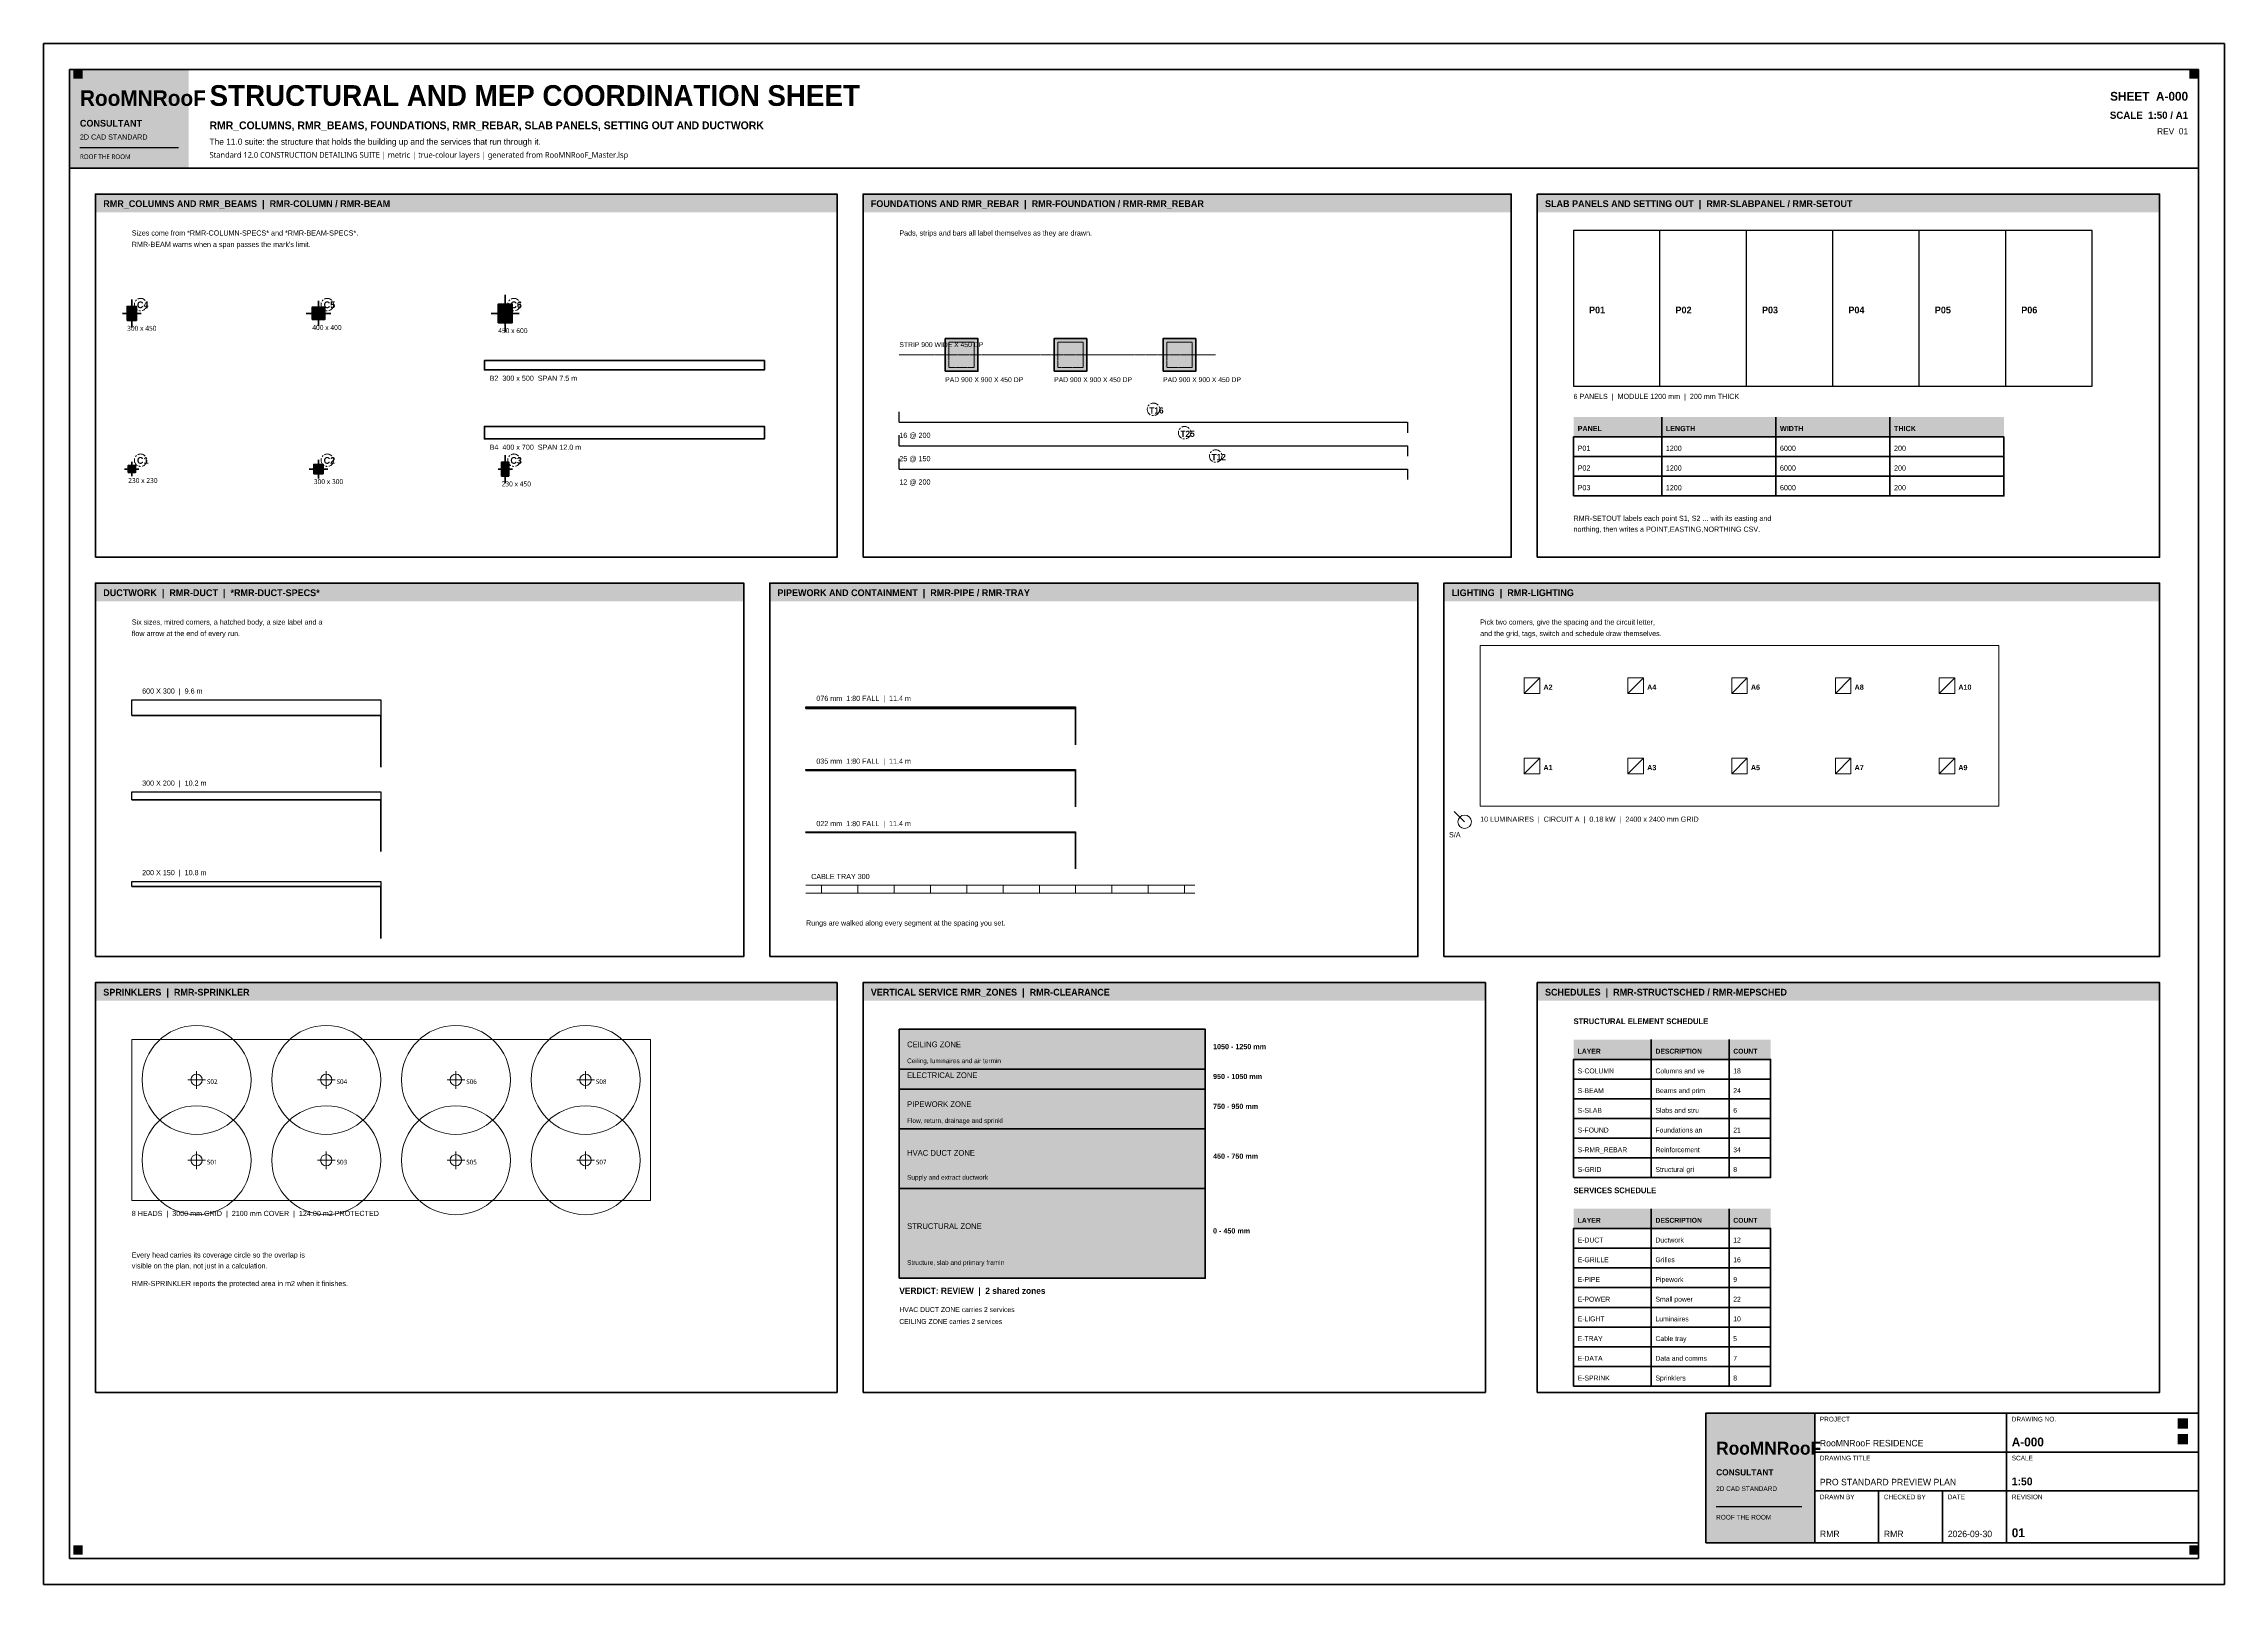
# Model space of a CAD drawing. Header units: millimetres. Extents: x 0 to 841, y 0 to 594.
import ezdxf
from ezdxf.enums import TextEntityAlignment as Align

# ---------------------------------------------------------------- set-up
doc = ezdxf.new("R2010")
doc.units = ezdxf.units.MM
doc.linetypes.add('CENTER', pattern=[5.08, 3.175, -0.635, 0.635, -0.635])
doc.linetypes.add('HIDDEN', pattern=[0.25, 0.125, -0.125])
for name, color, linetype, lineweight, true_color in [('RMR-A-FRAME', 7, 'Continuous', 35, 0x1f2a33), ('RMR-A-GRID', 7, 'CENTER', 9, 0x58707b), ('RMR-A-TEXT', 7, 'Continuous', 13, 0x1f2a33), ('RMR-E-DUCT', 7, 'Continuous', 25, 0x398982), ('RMR-E-LIGHT', 7, 'Continuous', 13, 0xe8c46e), ('RMR-E-PIPE', 7, 'Continuous', 25, 0x2f74b5), ('RMR-E-POWER', 7, 'Continuous', 18, 0xd6a34c), ('RMR-E-SPRINK', 7, 'Continuous', 18, 0xc65d48), ('RMR-E-TRAY', 7, 'Continuous', 18, 0x7c6aa8), ('RMR-M-FILL', 7, 'Continuous', 9, 0xf4eee2), ('RMR-P-ANNO', 7, 'Continuous', 13, 0x2f74b5), ('RMR-PRES-KEY', 7, 'Continuous', 18, 0xd6a34c), ('RMR-PRES-NORTH', 7, 'Continuous', 18, 0x398982), ('RMR-PRES-TITLE', 7, 'Continuous', 25, 0xc65d48), ('RMR-S-BEAM', 7, 'Continuous', 35, 0xd2773a), ('RMR-S-COLUMN', 7, 'Continuous', 50, 0xb84848), ('RMR-S-FOUND', 7, 'Continuous', 35, 0x4e4e5a), ('RMR-S-HIDDEN', 7, 'HIDDEN', 9, 0x737d8c), ('RMR-S-SLAB', 7, 'Continuous', 25, 0x7d86a8)]:
    doc.layers.add(name, color=color, linetype=linetype, lineweight=lineweight, true_color=true_color)
doc.styles.add('RMR-BODY', font='Aptos.ttf')
doc.styles.add('RMR-HEAD', font='Montserrat-SemiBold.ttf', dxfattribs={"width": 0.95})
doc.styles.add('RMR-LABEL', font='Aptos.ttf', dxfattribs={"width": 0.98})
doc.styles.add('RMR-MARK', font='RobotoMono-Regular.ttf', dxfattribs={"width": 0.9})
doc.styles.add('RMR-NOTE', font='Aptos.ttf', dxfattribs={"width": 0.95})
doc.styles.add('RMR-NUMBER', font='Montserrat-SemiBold.ttf', dxfattribs={"width": 0.9})
doc.styles.add('RMR-TITLE', font='Montserrat-SemiBold.ttf', dxfattribs={"width": 0.92})

msp = doc.modelspace()

# ---------------------------------------------------------------- linework, layer by layer
at = {"layer": 'RMR-A-FRAME', "true_color": 0x398982}
msp.add_line((10, 546), (831, 546), dxfattribs=at)
at = {"layer": 'RMR-A-FRAME', "true_color": 0x1f2a33}
for p, q in [((624, 442.4), (624, 450)), ((668, 442.4), (668, 450)), ((712, 442.4), (712, 450)), ((620, 202.4), (620, 210)), ((650, 202.4), (650, 210)), ((620, 137.2), (620, 144.8)), ((650, 137.2), (650, 144.8))]:
    msp.add_line(p, q, dxfattribs=at)
at = {"layer": 'RMR-A-FRAME', "true_color": 0x566874}
for p, q in [((624, 434.8), (624, 442.4)), ((668, 434.8), (668, 442.4)), ((712, 434.8), (712, 442.4)), ((624, 427.2), (624, 434.8)), ((668, 427.2), (668, 434.8)), ((712, 427.2), (712, 434.8)), ((624, 419.6), (624, 427.2)), ((668, 419.6), (668, 427.2)), ((712, 419.6), (712, 427.2)), ((620, 194.8), (620, 202.4)), ((650, 194.8), (650, 202.4)), ((620, 187.2), (620, 194.8)), ((650, 187.2), (650, 194.8)), ((620, 179.6), (620, 187.2)), ((650, 179.6), (650, 187.2)), ((620, 172), (620, 179.6)), ((650, 172), (650, 179.6)), ((620, 164.4), (620, 172)), ((650, 164.4), (650, 172)), ((620, 156.8), (620, 164.4)), ((650, 156.8), (650, 164.4)), ((620, 129.6), (620, 137.2)), ((650, 129.6), (650, 137.2)), ((620, 122), (620, 129.6)), ((650, 122), (650, 129.6)), ((620, 114.4), (620, 122)), ((650, 114.4), (650, 122)), ((620, 106.8), (620, 114.4)), ((650, 106.8), (650, 114.4)), ((620, 99.2), (620, 106.8)), ((650, 99.2), (650, 106.8)), ((620, 91.6), (620, 99.2)), ((650, 91.6), (650, 99.2)), ((620, 84), (620, 91.6)), ((650, 84), (650, 91.6)), ((620, 76.4), (620, 84)), ((650, 76.4), (650, 84))]:
    msp.add_line(p, q, dxfattribs=at)
at = {"layer": 'RMR-A-FRAME', "true_color": 0x1f2a33}
for points in [[(0, 0), (841, 0), (841, 594), (0, 594), (0, 0)], [(641, 16), (831, 16), (831, 66), (641, 66), (641, 16)], [(683, 51), (757, 51), (757, 66), (683, 66), (683, 51)], [(757, 51), (831, 51), (831, 66), (757, 66), (757, 51)], [(683, 36), (757, 36), (757, 51), (683, 51), (683, 36)], [(757, 36), (831, 36), (831, 51), (757, 51), (757, 36)], [(683, 16), (707.667, 16), (707.667, 36), (683, 36), (683, 16)], [(707.667, 16), (732.333, 16), (732.333, 36), (707.667, 36), (707.667, 16)], [(732.333, 16), (757, 16), (757, 36), (732.333, 36), (732.333, 16)], [(757, 16), (831, 16), (831, 36), (757, 36), (757, 16)]]:
    msp.add_lwpolyline(points, dxfattribs=at)
at = {"layer": 'RMR-A-FRAME', "true_color": 0x398982}
msp.add_lwpolyline([(10, 10), (831, 10), (831, 584), (10, 584), (10, 10)], dxfattribs=at)
at = {"layer": 'RMR-A-FRAME', "true_color": 0x566874}
for points in [[(20, 396), (306, 396), (306, 536), (20, 536), (20, 396)], [(316, 396), (566, 396), (566, 536), (316, 536), (316, 396)], [(576, 396), (816, 396), (816, 536), (576, 536), (576, 396)], [(590, 434.8), (756, 434.8), (756, 442.4), (590, 442.4), (590, 434.8)], [(590, 427.2), (756, 427.2), (756, 434.8), (590, 434.8), (590, 427.2)], [(590, 419.6), (756, 419.6), (756, 427.2), (590, 427.2), (590, 419.6)], [(20, 242), (270, 242), (270, 386), (20, 386), (20, 242)], [(280, 242), (530, 242), (530, 386), (280, 386), (280, 242)], [(540, 242), (816, 242), (816, 386), (540, 386), (540, 242)], [(20, 74), (306, 74), (306, 232), (20, 232), (20, 74)], [(316, 74), (556, 74), (556, 232), (316, 232), (316, 74)], [(576, 74), (816, 74), (816, 232), (576, 232), (576, 74)], [(330, 198.64), (448, 198.64), (448, 214), (330, 214), (330, 198.64)], [(590, 194.8), (666, 194.8), (666, 202.4), (590, 202.4), (590, 194.8)], [(330, 190.96), (448, 190.96), (448, 198.64), (330, 198.64), (330, 190.96)], [(590, 187.2), (666, 187.2), (666, 194.8), (590, 194.8), (590, 187.2)], [(330, 175.6), (448, 175.6), (448, 190.96), (330, 190.96), (330, 175.6)], [(590, 179.6), (666, 179.6), (666, 187.2), (590, 187.2), (590, 179.6)], [(590, 172), (666, 172), (666, 179.6), (590, 179.6), (590, 172)], [(330, 152.56), (448, 152.56), (448, 175.6), (330, 175.6), (330, 152.56)], [(590, 164.4), (666, 164.4), (666, 172), (590, 172), (590, 164.4)], [(590, 156.8), (666, 156.8), (666, 164.4), (590, 164.4), (590, 156.8)], [(330, 118), (448, 118), (448, 152.56), (330, 152.56), (330, 118)], [(590, 129.6), (666, 129.6), (666, 137.2), (590, 137.2), (590, 129.6)], [(590, 122), (666, 122), (666, 129.6), (590, 129.6), (590, 122)], [(590, 114.4), (666, 114.4), (666, 122), (590, 122), (590, 114.4)], [(590, 106.8), (666, 106.8), (666, 114.4), (590, 114.4), (590, 106.8)], [(590, 99.2), (666, 99.2), (666, 106.8), (590, 106.8), (590, 99.2)], [(590, 91.6), (666, 91.6), (666, 99.2), (590, 99.2), (590, 91.6)], [(590, 84), (666, 84), (666, 91.6), (590, 91.6), (590, 84)], [(590, 76.4), (666, 76.4), (666, 84), (590, 84), (590, 76.4)]]:
    msp.add_lwpolyline(points, dxfattribs=at)
at = {"layer": 'RMR-A-GRID', "true_color": 0x566874}
for centre in [(37.4, 493.4), (109.4, 493.4), (181.4, 493.4), (428, 453), (440, 444), (452, 435), (37.4, 433.4), (109.4, 433.4), (181.4, 433.4)]:
    msp.add_circle(centre, 2.4, dxfattribs=at)
at = {"layer": 'RMR-E-DUCT', "true_color": 0x398982}
for points in [[(34, 341), (130, 341), (130, 321), (130, 315), (130, 335), (34, 335)], [(34, 305.5), (130, 305.5), (130, 285.5), (130, 282.5), (130, 302.5), (34, 302.5)], [(34, 271), (130, 271), (130, 251), (130, 249), (130, 269), (34, 269)]]:
    msp.add_lwpolyline(points, close=True, dxfattribs=at)
at = {"layer": 'RMR-E-DUCT', "true_color": 0x1f2a33}
for points in [[(34, 341), (130, 341), (130, 321)], [(34, 335), (130, 335), (130, 315)], [(34, 305.5), (130, 305.5), (130, 285.5)], [(34, 302.5), (130, 302.5), (130, 282.5)], [(34, 271), (130, 271), (130, 251)], [(34, 269), (130, 269), (130, 249)]]:
    msp.add_lwpolyline(points, dxfattribs=at)
at = {"layer": 'RMR-E-LIGHT', "true_color": 0xd6a34c}
for p, q in [((571, 343.5), (577, 349.5)), ((611, 343.5), (617, 349.5)), ((651, 343.5), (657, 349.5)), ((691, 343.5), (697, 349.5)), ((731, 343.5), (737, 349.5)), ((571, 312.5), (577, 318.5)), ((611, 312.5), (617, 318.5)), ((651, 312.5), (657, 318.5)), ((691, 312.5), (697, 318.5)), ((731, 312.5), (737, 318.5))]:
    msp.add_line(p, q, dxfattribs=at)
at = {"layer": 'RMR-E-LIGHT', "true_color": 0x566874}
msp.add_lwpolyline([(554, 300), (754, 300), (754, 362), (554, 362), (554, 300)], dxfattribs=at)
at = {"layer": 'RMR-E-LIGHT', "true_color": 0xd6a34c}
for points in [[(571, 343.5), (577, 343.5), (577, 349.5), (571, 349.5), (571, 343.5)], [(611, 343.5), (617, 343.5), (617, 349.5), (611, 349.5), (611, 343.5)], [(651, 343.5), (657, 343.5), (657, 349.5), (651, 349.5), (651, 343.5)], [(691, 343.5), (697, 343.5), (697, 349.5), (691, 349.5), (691, 343.5)], [(731, 343.5), (737, 343.5), (737, 349.5), (731, 349.5), (731, 343.5)], [(571, 312.5), (577, 312.5), (577, 318.5), (571, 318.5), (571, 312.5)], [(611, 312.5), (617, 312.5), (617, 318.5), (611, 318.5), (611, 312.5)], [(651, 312.5), (657, 312.5), (657, 318.5), (651, 318.5), (651, 312.5)], [(691, 312.5), (697, 312.5), (697, 318.5), (691, 318.5), (691, 312.5)], [(731, 312.5), (737, 312.5), (737, 318.5), (731, 318.5), (731, 312.5)]]:
    msp.add_lwpolyline(points, dxfattribs=at)
at = {"layer": 'RMR-E-PIPE', "true_color": 0x2f74b5}
for points in [[(294, 338.38), (398, 338.38), (398, 324.38), (398, 323.62), (398, 337.62), (294, 337.62)], [(294, 314.175), (398, 314.175), (398, 300.175), (398, 299.825), (398, 313.825), (294, 313.825)], [(294, 290.11), (398, 290.11), (398, 276.11), (398, 275.89), (398, 289.89), (294, 289.89)]]:
    msp.add_lwpolyline(points, close=True, dxfattribs=at)
at = {"layer": 'RMR-E-PIPE', "true_color": 0x1f2a33}
for points in [[(294, 338.38), (398, 338.38), (398, 324.38)], [(294, 337.62), (398, 337.62), (398, 323.62)], [(294, 314.175), (398, 314.175), (398, 300.175)], [(294, 313.825), (398, 313.825), (398, 299.825)], [(294, 290.11), (398, 290.11), (398, 276.11)], [(294, 289.89), (398, 289.89), (398, 275.89)]]:
    msp.add_lwpolyline(points, dxfattribs=at)
at = {"layer": 'RMR-E-POWER', "true_color": 0xd6a34c}
msp.add_line((548, 294), (544, 298), dxfattribs=at)
msp.add_circle((548, 294), 2.6, dxfattribs=at)
at = {"layer": 'RMR-E-SPRINK', "true_color": 0xc65d48}
for p, q in [((55.6, 194.5), (62.4, 194.5)), ((59, 191.1), (59, 197.9)), ((105.6, 194.5), (112.4, 194.5)), ((109, 191.1), (109, 197.9)), ((155.6, 194.5), (162.4, 194.5)), ((159, 191.1), (159, 197.9)), ((205.6, 194.5), (212.4, 194.5)), ((209, 191.1), (209, 197.9)), ((55.6, 163.5), (62.4, 163.5)), ((59, 160.1), (59, 166.9)), ((105.6, 163.5), (112.4, 163.5)), ((109, 160.1), (109, 166.9)), ((155.6, 163.5), (162.4, 163.5)), ((159, 160.1), (159, 166.9)), ((205.6, 163.5), (212.4, 163.5)), ((209, 160.1), (209, 166.9))]:
    msp.add_line(p, q, dxfattribs=at)
at = {"layer": 'RMR-E-SPRINK', "true_color": 0x566874}
msp.add_lwpolyline([(34, 148), (234, 148), (234, 210), (34, 210), (34, 148)], dxfattribs=at)
at = {"layer": 'RMR-E-SPRINK', "true_color": 0xeee1c9}
for centre in [(59, 194.5), (109, 194.5), (159, 194.5), (209, 194.5), (59, 163.5), (109, 163.5), (159, 163.5), (209, 163.5)]:
    msp.add_circle(centre, 21, dxfattribs=at)
at = {"layer": 'RMR-E-SPRINK', "true_color": 0xc65d48}
for centre in [(59, 194.5), (109, 194.5), (159, 194.5), (209, 194.5), (59, 163.5), (109, 163.5), (159, 163.5), (209, 163.5)]:
    msp.add_circle(centre, 2.2, dxfattribs=at)
at = {"layer": 'RMR-E-TRAY', "true_color": 0xd6a34c}
for p, q in [((294, 269.5), (444, 269.5)), ((300, 266.5), (300, 269.5)), ((314, 266.5), (314, 269.5)), ((328, 266.5), (328, 269.5)), ((342, 266.5), (342, 269.5)), ((356, 266.5), (356, 269.5)), ((370, 266.5), (370, 269.5)), ((384, 266.5), (384, 269.5)), ((398, 266.5), (398, 269.5)), ((412, 266.5), (412, 269.5)), ((426, 266.5), (426, 269.5)), ((440, 266.5), (440, 269.5)), ((294, 266.5), (444, 266.5))]:
    msp.add_line(p, q, dxfattribs=at)
at = {"layer": 'RMR-M-FILL', "true_color": 0xeee1c9}
msp.add_solid([(330, 198.64), (448, 198.64), (330, 214), (448, 214)], dxfattribs=at)
at = {"layer": 'RMR-M-FILL', "true_color": 0xd6a34c}
msp.add_solid([(330, 190.96), (448, 190.96), (330, 198.64), (448, 198.64)], dxfattribs=at)
at = {"layer": 'RMR-M-FILL', "true_color": 0x2f74b5}
msp.add_solid([(330, 175.6), (448, 175.6), (330, 190.96), (448, 190.96)], dxfattribs=at)
at = {"layer": 'RMR-M-FILL', "true_color": 0x398982}
msp.add_solid([(330, 152.56), (448, 152.56), (330, 175.6), (448, 175.6)], dxfattribs=at)
at = {"layer": 'RMR-M-FILL', "true_color": 0x566874}
msp.add_solid([(330, 118), (448, 118), (330, 152.56), (448, 152.56)], dxfattribs=at)
at = {"layer": 'RMR-PRES-KEY', "true_color": 0xd6a34c}
for points in [[(11.5, 580.5), (15, 580.5), (11.5, 584), (15, 584)], [(827.5, 580.5), (831, 580.5), (827.5, 584), (831, 584)], [(823, 54), (827, 54), (823, 58), (827, 58)], [(11.5, 11.5), (15, 11.5), (11.5, 15), (15, 15)], [(827.5, 11.5), (831, 11.5), (827.5, 15), (831, 15)]]:
    msp.add_solid(points, dxfattribs=at)
at = {"layer": 'RMR-PRES-NORTH', "true_color": 0x398982}
msp.add_solid([(823, 60), (827, 60), (823, 64), (827, 64)], dxfattribs=at)
at = {"layer": 'RMR-PRES-TITLE', "true_color": 0xd6a34c}
for p, q in [((14, 554), (52, 554)), ((645, 30), (678, 30))]:
    msp.add_line(p, q, dxfattribs=at)
at = {"layer": 'RMR-PRES-TITLE', "true_color": 0xc65d48}
for points in [[(10, 546), (56, 546), (10, 584), (56, 584)], [(20, 529), (306, 529), (20, 536), (306, 536)], [(316, 529), (566, 529), (316, 536), (566, 536)], [(576, 529), (816, 529), (576, 536), (816, 536)], [(20, 379), (270, 379), (20, 386), (270, 386)], [(280, 379), (530, 379), (280, 386), (530, 386)], [(540, 379), (816, 379), (540, 386), (816, 386)], [(20, 225), (306, 225), (20, 232), (306, 232)], [(316, 225), (556, 225), (316, 232), (556, 232)], [(576, 225), (816, 225), (576, 232), (816, 232)], [(641, 16), (683, 16), (641, 66), (683, 66)]]:
    msp.add_solid(points, dxfattribs=at)
at = {"layer": 'RMR-PRES-TITLE', "true_color": 0xeee1c9}
for points in [[(590, 442.4), (756, 442.4), (590, 450), (756, 450)], [(590, 202.4), (666, 202.4), (590, 210), (666, 210)], [(590, 137.2), (666, 137.2), (590, 144.8), (666, 144.8)]]:
    msp.add_solid(points, dxfattribs=at)
at = {"layer": 'RMR-S-BEAM', "true_color": 0xc65d48}
msp.add_lwpolyline([(170, 471.8), (278, 471.8), (278, 468.2), (170, 468.2)], close=True, dxfattribs=at)
at = {"layer": 'RMR-S-BEAM', "true_color": 0x1f2a33}
for points in [[(170, 468.2), (278, 468.2), (278, 471.8), (170, 471.8), (170, 468.2)], [(170, 441.6), (278, 441.6), (278, 446.4), (170, 446.4), (170, 441.6)]]:
    msp.add_lwpolyline(points, dxfattribs=at)
at = {"layer": 'RMR-S-BEAM', "true_color": 0x566874}
msp.add_lwpolyline([(170, 446.4), (278, 446.4), (278, 441.6), (170, 441.6)], close=True, dxfattribs=at)
at = {"layer": 'RMR-S-COLUMN', "true_color": 0x566874}
for p, q in [((178, 482.8), (178, 497.2)), ((30.4, 490), (37.6, 490)), ((34, 484.6), (34, 495.4)), ((101.2, 490), (110.8, 490)), ((106, 485.2), (106, 494.8)), ((172.6, 490), (183.4, 490)), ((31.24, 430), (36.76, 430)), ((34, 427.24), (34, 432.76)), ((102.4, 430), (109.6, 430)), ((106, 426.4), (106, 433.6)), ((175.24, 430), (180.76, 430)), ((178, 424.6), (178, 435.4))]:
    msp.add_line(p, q, dxfattribs=at)
at = {"layer": 'RMR-S-COLUMN', "true_color": 0x1f2a33}
for points in [[(32.2, 487.3), (35.8, 487.3), (35.8, 492.7), (32.2, 492.7), (32.2, 487.3)], [(103.6, 487.6), (108.4, 487.6), (108.4, 492.4), (103.6, 492.4), (103.6, 487.6)], [(175.3, 486.4), (180.7, 486.4), (180.7, 493.6), (175.3, 493.6), (175.3, 486.4)], [(32.62, 428.62), (35.38, 428.62), (35.38, 431.38), (32.62, 431.38), (32.62, 428.62)], [(104.2, 428.2), (107.8, 428.2), (107.8, 431.8), (104.2, 431.8), (104.2, 428.2)], [(176.62, 427.3), (179.38, 427.3), (179.38, 432.7), (176.62, 432.7), (176.62, 427.3)]]:
    msp.add_lwpolyline(points, dxfattribs=at)
at = {"layer": 'RMR-S-COLUMN', "true_color": 0xc65d48}
for points in [[(32.2, 487.3), (35.8, 487.3), (32.2, 492.7), (35.8, 492.7)], [(103.6, 487.6), (108.4, 487.6), (103.6, 492.4), (108.4, 492.4)], [(175.3, 486.4), (180.7, 486.4), (175.3, 493.6), (180.7, 493.6)], [(32.62, 428.62), (35.38, 428.62), (32.62, 431.38), (35.38, 431.38)], [(104.2, 428.2), (107.8, 428.2), (104.2, 431.8), (107.8, 431.8)], [(176.62, 427.3), (179.38, 427.3), (176.62, 432.7), (179.38, 432.7)]]:
    msp.add_solid(points, dxfattribs=at)
at = {"layer": 'RMR-S-FOUND', "true_color": 0x1f2a33}
for points in [[(347.7, 467.7), (360.3, 467.7), (360.3, 480.3), (347.7, 480.3), (347.7, 467.7)], [(389.7, 467.7), (402.3, 467.7), (402.3, 480.3), (389.7, 480.3), (389.7, 467.7)], [(431.7, 467.7), (444.3, 467.7), (444.3, 480.3), (431.7, 480.3), (431.7, 467.7)]]:
    msp.add_lwpolyline(points, dxfattribs=at)
at = {"layer": 'RMR-S-FOUND', "true_color": 0x566874}
for points in [[(347.7, 467.7), (360.3, 467.7), (347.7, 480.3), (360.3, 480.3)], [(389.7, 467.7), (402.3, 467.7), (389.7, 480.3), (402.3, 480.3)], [(431.7, 467.7), (444.3, 467.7), (431.7, 480.3), (444.3, 480.3)]]:
    msp.add_solid(points, dxfattribs=at)
at = {"layer": 'RMR-S-HIDDEN', "true_color": 0x566874}
msp.add_line((330, 474), (452, 474), dxfattribs=at)
for points in [[(349.1, 469.1), (358.9, 469.1), (358.9, 478.9), (349.1, 478.9), (349.1, 469.1)], [(391.1, 469.1), (400.9, 469.1), (400.9, 478.9), (391.1, 478.9), (391.1, 469.1)], [(433.1, 469.1), (442.9, 469.1), (442.9, 478.9), (433.1, 478.9), (433.1, 469.1)]]:
    msp.add_lwpolyline(points, dxfattribs=at)
at = {"layer": 'RMR-S-RMR_REBAR', "true_color": 0x1f2a33}
for p, q in [((330, 448), (330, 452)), ((330, 448), (526, 448)), ((526, 448), (526, 444)), ((330, 439), (330, 443)), ((330, 439), (526, 439)), ((526, 439), (526, 435)), ((330, 430), (330, 434)), ((330, 430), (526, 430)), ((526, 430), (526, 426))]:
    msp.add_line(p, q, dxfattribs=at)
at = {"layer": 'RMR-S-SLAB', "true_color": 0x566874}
for p, q in [((623.333, 462), (623.333, 522)), ((656.667, 462), (656.667, 522)), ((690, 462), (690, 522)), ((723.333, 462), (723.333, 522)), ((756.667, 462), (756.667, 522))]:
    msp.add_line(p, q, dxfattribs=at)
at = {"layer": 'RMR-S-SLAB', "true_color": 0x1f2a33}
msp.add_lwpolyline([(590, 462), (790, 462), (790, 522), (590, 522), (590, 462)], dxfattribs=at)

# ---------------------------------------------------------------- texts
at = {"layer": 'RMR-A-GRID', "true_color": 0x1f2a33, "style": 'RMR-NUMBER'}
for s, height, p in [('C4', 2.6, (36, 492)), ('C5', 2.6, (108, 492)), ('C6', 2.6, (180, 492)), ('T16', 2.4, (426.4, 451.4)), ('T25', 2.4, (438.4, 442.4)), ('C1', 2.6, (36, 432)), ('C2', 2.6, (108, 432)), ('C3', 2.6, (180, 432)), ('T12', 2.4, (450.4, 433.4))]:
    msp.add_text(s, height=height, dxfattribs=at).set_placement(p)
at = {"layer": 'RMR-A-TEXT', "true_color": 0x1f2a33}
for s, height, style, p in [('RMR_COLUMNS, RMR_BEAMS, FOUNDATIONS, RMR_REBAR, SLAB PANELS, SETTING OUT AND DUCTWORK', 3, 'RMR-HEAD', (64, 561)), ('P01', 2.6, 'RMR-NUMBER', (596, 490)), ('P02', 2.6, 'RMR-NUMBER', (629.333, 490)), ('P03', 2.6, 'RMR-NUMBER', (662.667, 490)), ('P04', 2.6, 'RMR-NUMBER', (696, 490)), ('P05', 2.6, 'RMR-NUMBER', (729.333, 490)), ('P06', 2.6, 'RMR-NUMBER', (762.667, 490)), ('STRIP 900 WIDE X 450 DP', 1.9, 'RMR-LABEL', (330, 477)), ('B2  300 x 500  SPAN 7.5 m', 2, 'RMR-LABEL', (172, 464)), ('PAD 900 X 900 X 450 DP', 1.9, 'RMR-NOTE', (347.7, 463.5)), ('PAD 900 X 900 X 450 DP', 1.9, 'RMR-NOTE', (389.7, 463.5)), ('PAD 900 X 900 X 450 DP', 1.9, 'RMR-NOTE', (431.7, 463.5)), ('PANEL', 2, 'RMR-HEAD', (591.6, 444.6)), ('LENGTH', 2, 'RMR-HEAD', (625.6, 444.6)), ('WIDTH', 2, 'RMR-HEAD', (669.6, 444.6)), ('THICK', 2, 'RMR-HEAD', (713.6, 444.6)), ('B4  400 x 700  SPAN 12.0 m', 2, 'RMR-LABEL', (172, 437.4)), ('1200', 2, 'RMR-BODY', (625.6, 437)), ('6000', 2, 'RMR-BODY', (669.6, 437)), ('200', 2, 'RMR-BODY', (713.6, 437)), ('1200', 2, 'RMR-BODY', (625.6, 429.4)), ('6000', 2, 'RMR-BODY', (669.6, 429.4)), ('200', 2, 'RMR-BODY', (713.6, 429.4)), ('1200', 2, 'RMR-BODY', (625.6, 421.8)), ('6000', 2, 'RMR-BODY', (669.6, 421.8)), ('200', 2, 'RMR-BODY', (713.6, 421.8)), ('CEILING ZONE', 2.2, 'RMR-LABEL', (333, 207.088)), ('1050 - 1250 mm', 2, 'RMR-NUMBER', (451, 206.32)), ('LAYER', 1.9, 'RMR-HEAD', (591.6, 204.6)), ('DESCRIPTION', 1.9, 'RMR-HEAD', (621.6, 204.6)), ('COUNT', 1.9, 'RMR-HEAD', (651.6, 204.6)), ('ELECTRICAL ZONE', 2.2, 'RMR-LABEL', (333, 195.184)), ('950 - 1050 mm', 2, 'RMR-NUMBER', (451, 194.8)), ('Columns and ve', 1.9, 'RMR-BODY', (621.6, 197)), ('18', 1.9, 'RMR-BODY', (651.6, 197)), ('PIPEWORK ZONE', 2.2, 'RMR-LABEL', (333, 184.048)), ('750 - 950 mm', 2, 'RMR-NUMBER', (451, 183.28)), ('Beams and prim', 1.9, 'RMR-BODY', (621.6, 189.4)), ('24', 1.9, 'RMR-BODY', (651.6, 189.4)), ('Slabs and stru', 1.9, 'RMR-BODY', (621.6, 181.8)), ('6', 1.9, 'RMR-BODY', (651.6, 181.8)), ('Foundations an', 1.9, 'RMR-BODY', (621.6, 174.2)), ('Reinforcement ', 1.9, 'RMR-BODY', (621.6, 166.6)), ('34', 1.9, 'RMR-BODY', (651.6, 166.6)), ('21', 1.9, 'RMR-BODY', (651.6, 174.2)), ('HVAC DUCT ZONE', 2.2, 'RMR-LABEL', (333, 165.232)), ('450 - 750 mm', 2, 'RMR-NUMBER', (451, 164.08)), ('Structural gri', 1.9, 'RMR-BODY', (621.6, 159)), ('8', 1.9, 'RMR-BODY', (651.6, 159)), ('STRUCTURAL ZONE', 2.2, 'RMR-LABEL', (333, 137.008)), ('0 - 450 mm', 2, 'RMR-NUMBER', (451, 135.28)), ('LAYER', 1.9, 'RMR-HEAD', (591.6, 139.4)), ('DESCRIPTION', 1.9, 'RMR-HEAD', (621.6, 139.4)), ('COUNT', 1.9, 'RMR-HEAD', (651.6, 139.4)), ('Grilles', 1.9, 'RMR-BODY', (621.6, 124.2)), ('Ductwork', 1.9, 'RMR-BODY', (621.6, 131.8)), ('12', 1.9, 'RMR-BODY', (651.6, 131.8)), ('Pipework', 1.9, 'RMR-BODY', (621.6, 116.6)), ('9', 1.9, 'RMR-BODY', (651.6, 116.6)), ('16', 1.9, 'RMR-BODY', (651.6, 124.2)), ('Small power', 1.9, 'RMR-BODY', (621.6, 109)), ('22', 1.9, 'RMR-BODY', (651.6, 109)), ('Luminaires', 1.9, 'RMR-BODY', (621.6, 101.4)), ('10', 1.9, 'RMR-BODY', (651.6, 101.4)), ('Cable tray', 1.9, 'RMR-BODY', (621.6, 93.8)), ('5', 1.9, 'RMR-BODY', (651.6, 93.8)), ('Data and comms', 1.9, 'RMR-BODY', (621.6, 86.2)), ('7', 1.9, 'RMR-BODY', (651.6, 86.2)), ('Sprinklers', 1.9, 'RMR-BODY', (621.6, 78.6)), ('8', 1.9, 'RMR-BODY', (651.6, 78.6)), ('RooMNRooF RESIDENCE', 2.5, 'RMR-BODY', (685, 53.2)), ('PRO STANDARD PREVIEW PLAN', 2.5, 'RMR-BODY', (685, 38.2)), ('1:50', 3, 'RMR-NUMBER', (759, 38.2)), ('RMR', 2.5, 'RMR-BODY', (685, 18.2)), ('RMR', 2.5, 'RMR-BODY', (709.667, 18.2)), ('2026-09-30', 2.5, 'RMR-BODY', (734.333, 18.2)), ('01', 3.4, 'RMR-NUMBER', (759, 18.2))]:
    msp.add_text(s, height=height, dxfattribs=dict(at, style=style)).set_placement(p)
at = {"layer": 'RMR-A-TEXT', "true_color": 0x566874}
for s, height, style, p in [('The 11.0 suite: the structure that holds the building up and the services that run through it.', 2.4, 'RMR-NOTE', (64, 555)), ('Standard 12.0 CONSTRUCTION DETAILING SUITE | metric | true-colour layers | generated from RooMNRooF_Master.lsp', 2.2, 'RMR-MARK', (64, 550)), ('Sizes come from *RMR-COLUMN-SPECS* and *RMR-BEAM-SPECS*.', 2, 'RMR-NOTE', (34, 520)), ('Pads, strips and bars all label themselves as they are drawn.', 2, 'RMR-NOTE', (330, 520)), ("RMR-BEAM warns when a span passes the mark's limit.", 2, 'RMR-NOTE', (34, 515.6)), ('300 x 450', 1.9, 'RMR-MARK', (32.2, 483.3)), ('400 x 400', 1.9, 'RMR-MARK', (103.6, 483.6)), ('450 x 600', 1.9, 'RMR-MARK', (175.3, 482.4)), ('16 @ 200', 2, 'RMR-NOTE', (330, 442)), ('25 @ 150', 2, 'RMR-NOTE', (330, 433)), ('230 x 230', 1.9, 'RMR-MARK', (32.62, 424.62)), ('300 x 300', 1.9, 'RMR-MARK', (104.2, 424.2)), ('230 x 450', 1.9, 'RMR-MARK', (176.62, 423.3)), ('12 @ 200', 2, 'RMR-NOTE', (330, 424)), ('RMR-SETOUT labels each point S1, S2 ... with its easting and', 2, 'RMR-NOTE', (590, 410)), ('northing, then writes a POINT,EASTING,NORTHING CSV.', 2, 'RMR-NOTE', (590, 405.8)), ('Six sizes, mitred corners, a hatched body, a size label and a', 2, 'RMR-NOTE', (34, 370)), ('Pick two corners, give the spacing and the circuit letter,', 2, 'RMR-NOTE', (554, 370)), ('flow arrow at the end of every run.', 2, 'RMR-NOTE', (34, 365.6)), ('and the grid, tags, switch and schedule draw themselves.', 2, 'RMR-NOTE', (554, 365.6)), ('Rungs are walked along every segment at the spacing you set.', 2, 'RMR-NOTE', (294, 254)), ('Ceiling, luminaires and air termin', 1.8, 'RMR-NOTE', (333, 200.944)), ('Flow, return, drainage and sprinkl', 1.8, 'RMR-NOTE', (333, 177.904)), ('Supply and extract ductwork', 1.8, 'RMR-NOTE', (333, 156.016)), ('Every head carries its coverage circle so the overlap is', 2, 'RMR-NOTE', (34, 126)), ('visible on the plan, not just in a calculation.', 2, 'RMR-NOTE', (34, 121.8)), ('Structure, slab and primary framin', 1.8, 'RMR-NOTE', (333, 123.184)), ('RMR-SPRINKLER reports the protected area in m2 when it finishes.', 2, 'RMR-NOTE', (34, 115)), ('PROJECT', 1.8, 'RMR-NOTE', (685, 62.8)), ('DRAWING NO.', 1.8, 'RMR-NOTE', (759, 62.8)), ('DRAWING TITLE', 1.8, 'RMR-NOTE', (685, 47.8)), ('SCALE', 1.8, 'RMR-NOTE', (759, 47.8)), ('DRAWN BY', 1.8, 'RMR-NOTE', (685, 32.8)), ('CHECKED BY', 1.8, 'RMR-NOTE', (709.667, 32.8)), ('DATE', 1.8, 'RMR-NOTE', (734.333, 32.8)), ('REVISION', 1.8, 'RMR-NOTE', (759, 32.8))]:
    msp.add_text(s, height=height, dxfattribs=dict(at, style=style)).set_placement(p)
at = {"layer": 'RMR-A-TEXT', "true_color": 0x566874, "style": 'RMR-NOTE'}
msp.add_text('REV  01', height=2.4, dxfattribs=at).set_placement((827, 559), align=Align.RIGHT)
at = {"layer": 'RMR-A-TEXT', "true_color": 0xc65d48}
for s, height, style, p in [('6 PANELS  |  MODULE 1200 mm  |  200 mm THICK', 2, 'RMR-LABEL', (590, 457)), ('P01', 2, 'RMR-LABEL', (591.6, 437)), ('P02', 2, 'RMR-LABEL', (591.6, 429.4)), ('P03', 2, 'RMR-LABEL', (591.6, 421.8)), ('10 LUMINAIRES  |  CIRCUIT A  |  0.18 kW  |  2400 x 2400 mm GRID', 2, 'RMR-LABEL', (554, 294)), ('STRUCTURAL ELEMENT SCHEDULE', 2.2, 'RMR-HEAD', (590, 216)), ('S-COLUMN', 1.9, 'RMR-LABEL', (591.6, 197)), ('S-BEAM', 1.9, 'RMR-LABEL', (591.6, 189.4)), ('S-SLAB', 1.9, 'RMR-LABEL', (591.6, 181.8)), ('S-FOUND', 1.9, 'RMR-LABEL', (591.6, 174.2)), ('S-RMR_REBAR', 1.9, 'RMR-LABEL', (591.6, 166.6)), ('S-GRID', 1.9, 'RMR-LABEL', (591.6, 159)), ('SERVICES SCHEDULE', 2.2, 'RMR-HEAD', (590, 150.8)), ('8 HEADS  |  3000 mm GRID  |  2100 mm COVER  |  124.00 m2 PROTECTED', 2, 'RMR-LABEL', (34, 142)), ('E-DUCT', 1.9, 'RMR-LABEL', (591.6, 131.8)), ('E-GRILLE', 1.9, 'RMR-LABEL', (591.6, 124.2)), ('E-PIPE', 1.9, 'RMR-LABEL', (591.6, 116.6)), ('VERDICT: REVIEW  |  2 shared zones', 2.4, 'RMR-HEAD', (330, 112)), ('E-POWER', 1.9, 'RMR-LABEL', (591.6, 109)), ('CEILING ZONE carries 2 services', 1.9, 'RMR-BODY', (330, 100.4)), ('HVAC DUCT ZONE carries 2 services', 1.9, 'RMR-BODY', (330, 105)), ('E-LIGHT', 1.9, 'RMR-LABEL', (591.6, 101.4)), ('E-TRAY', 1.9, 'RMR-LABEL', (591.6, 93.8)), ('E-DATA', 1.9, 'RMR-LABEL', (591.6, 86.2)), ('E-SPRINK', 1.9, 'RMR-LABEL', (591.6, 78.6)), ('A-000', 3.4, 'RMR-NUMBER', (759, 53.2))]:
    msp.add_text(s, height=height, dxfattribs=dict(at, style=style)).set_placement(p)
at = {"layer": 'RMR-P-ANNO', "true_color": 0x398982, "style": 'RMR-LABEL'}
for s, p in [('600 X 300  |  9.6 m', (38, 343.4)), ('300 X 200  |  10.2 m', (38, 307.9)), ('200 X 150  |  10.8 m', (38, 273.4))]:
    msp.add_text(s, height=2, dxfattribs=at).set_placement(p)
at = {"layer": 'RMR-P-ANNO', "true_color": 0x1f2a33}
for s, style, p in [('A2', 'RMR-NUMBER', (578.4, 344.9)), ('A4', 'RMR-NUMBER', (618.4, 344.9)), ('A6', 'RMR-NUMBER', (658.4, 344.9)), ('A8', 'RMR-NUMBER', (698.4, 344.9)), ('A10', 'RMR-NUMBER', (738.4, 344.9)), ('A1', 'RMR-NUMBER', (578.4, 313.9)), ('A3', 'RMR-NUMBER', (618.4, 313.9)), ('A5', 'RMR-NUMBER', (658.4, 313.9)), ('A7', 'RMR-NUMBER', (698.4, 313.9)), ('A9', 'RMR-NUMBER', (738.4, 313.9)), ('S/A', 'RMR-LABEL', (542, 288))]:
    msp.add_text(s, height=2, dxfattribs=dict(at, style=style)).set_placement(p)
at = {"layer": 'RMR-P-ANNO', "true_color": 0x2f74b5, "style": 'RMR-LABEL'}
for s, p in [('076 mm  1:80 FALL  |  11.4 m', (298, 340.58)), ('035 mm  1:80 FALL  |  11.4 m', (298, 316.375)), ('022 mm  1:80 FALL  |  11.4 m', (298, 292.31))]:
    msp.add_text(s, height=2, dxfattribs=at).set_placement(p)
at = {"layer": 'RMR-P-ANNO', "true_color": 0xd6a34c, "style": 'RMR-LABEL'}
msp.add_text('CABLE TRAY 300', height=2, dxfattribs=at).set_placement((296, 271.9))
at = {"layer": 'RMR-P-ANNO', "true_color": 0x566874, "style": 'RMR-MARK'}
for s, p in [('S02', (63, 192.9)), ('S04', (113, 192.9)), ('S06', (163, 192.9)), ('S08', (213, 192.9)), ('S01', (63, 161.9)), ('S03', (113, 161.9)), ('S05', (163, 161.9)), ('S07', (213, 161.9))]:
    msp.add_text(s, height=1.8, dxfattribs=at).set_placement(p)
at = {"layer": 'RMR-PRES-KEY', "true_color": 0xc65d48, "style": 'RMR-NUMBER'}
msp.add_text('SCALE  1:50 / A1', height=2.8, dxfattribs=at).set_placement((827, 565), align=Align.RIGHT)
at = {"layer": 'RMR-PRES-TITLE', "true_color": 0xeee1c9}
for s, height, style, p in [('RooMNRooF', 6, 'RMR-TITLE', (14, 570)), ('CONSULTANT', 2.6, 'RMR-HEAD', (14, 562)), ('2D CAD STANDARD', 2, 'RMR-NOTE', (14, 557)), ('ROOF THE ROOM', 1.8, 'RMR-MARK', (14, 549.5)), ('RMR_COLUMNS AND RMR_BEAMS  |  RMR-COLUMN / RMR-BEAM', 2.6, 'RMR-HEAD', (23, 531)), ('FOUNDATIONS AND RMR_REBAR  |  RMR-FOUNDATION / RMR-RMR_REBAR', 2.6, 'RMR-HEAD', (319, 531)), ('SLAB PANELS AND SETTING OUT  |  RMR-SLABPANEL / RMR-SETOUT', 2.6, 'RMR-HEAD', (579, 531)), ('DUCTWORK  |  RMR-DUCT  |  *RMR-DUCT-SPECS*', 2.6, 'RMR-HEAD', (23, 381)), ('PIPEWORK AND CONTAINMENT  |  RMR-PIPE / RMR-TRAY', 2.6, 'RMR-HEAD', (283, 381)), ('LIGHTING  |  RMR-LIGHTING', 2.6, 'RMR-HEAD', (543, 381)), ('SPRINKLERS  |  RMR-SPRINKLER', 2.6, 'RMR-HEAD', (23, 227)), ('VERTICAL SERVICE RMR_ZONES  |  RMR-CLEARANCE', 2.6, 'RMR-HEAD', (319, 227)), ('SCHEDULES  |  RMR-STRUCTSCHED / RMR-MEPSCHED', 2.6, 'RMR-HEAD', (579, 227)), ('RooMNRooF', 5, 'RMR-TITLE', (645, 50)), ('CONSULTANT', 2.4, 'RMR-HEAD', (645, 42)), ('2D CAD STANDARD', 1.8, 'RMR-NOTE', (645, 36)), ('ROOF THE ROOM', 1.8, 'RMR-NOTE', (645, 25))]:
    msp.add_text(s, height=height, dxfattribs=dict(at, style=style)).set_placement(p)
at = {"layer": 'RMR-PRES-TITLE', "true_color": 0xc65d48, "style": 'RMR-TITLE'}
msp.add_text('STRUCTURAL AND MEP COORDINATION SHEET', height=8, dxfattribs=at).set_placement((64, 570))
at = {"layer": 'RMR-PRES-TITLE', "true_color": 0x1f2a33, "style": 'RMR-NUMBER'}
msp.add_text('SHEET  A-000', height=3.4, dxfattribs=at).set_placement((827, 572), align=Align.RIGHT)

doc.saveas('drawing.dxf')
